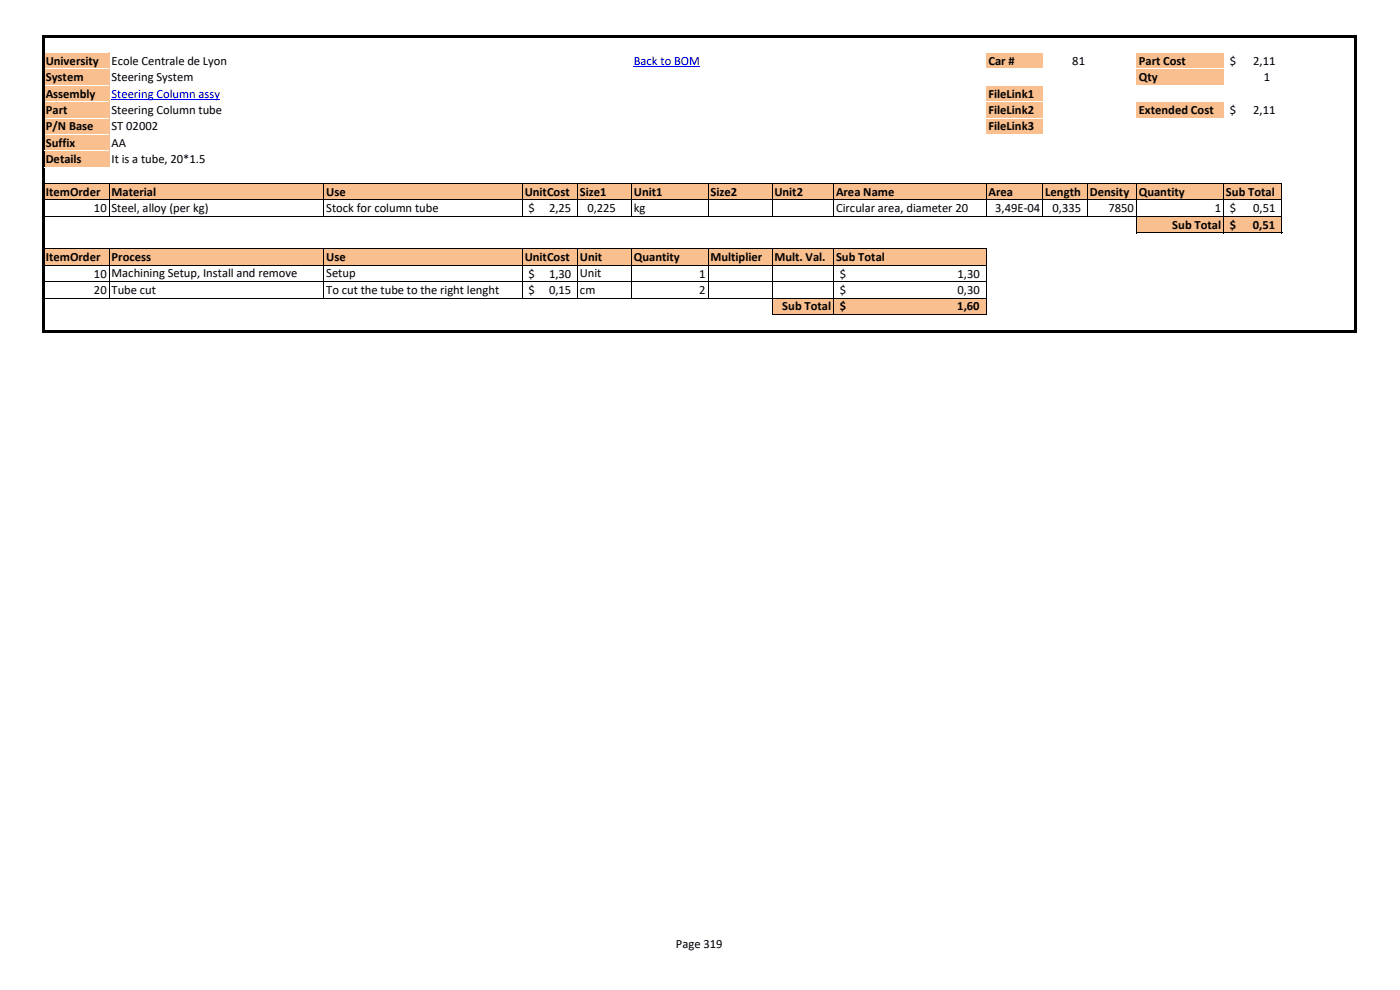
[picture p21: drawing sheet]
<svg xmlns="http://www.w3.org/2000/svg" width="297mm" height="210mm" viewBox="0 0 297 210" stroke-linecap="round" stroke-linejoin="round" font-family="sans-serif">
<defs><g id="words">
<g font-size="2.7">
<text x="9.7" y="13.8">University</text>
<text x="9.7" y="17.2">System</text>
<text x="23.7" y="13.8">Ecole Centrale de Lyon</text>
<text x="23.7" y="17.2">Steering System</text>
<text x="209.7" y="13.8">Car #</text>
<text x="227.5" y="13.8">81</text>
<text x="241.6" y="13.8">Part Cost</text>
<text x="241.6" y="17.2">Qty</text>
<text x="260.9" y="13.8">$</text>
<text x="265.8" y="13.8">2,11</text>
<text x="268.1" y="17.2">1</text>
<text x="9.7" y="20.7">Assembly</text>
<text x="209.7" y="20.7">FileLink1</text>
<text x="9.7" y="24.2">Part</text>
<text x="9.7" y="27.7">P/N Base</text>
<text x="23.7" y="24.2">Steering Column tube</text>
<text x="23.7" y="27.7">ST 02002</text>
<text x="209.7" y="24.2">FileLink2</text>
<text x="209.7" y="27.7">FileLink3</text>
<text x="241.6" y="24.2">Extended Cost</text>
<text x="260.9" y="24.2">$</text>
<text x="265.8" y="24.2">2,11</text>
<text x="9.7" y="31.1">Suffix</text>
<text x="9.7" y="34.6">Details</text>
<text x="23.7" y="31.1">AA</text>
<text x="23.7" y="34.6">It is a tube, 20*1.5</text>
<text x="9.7" y="41.5">ItemOrder</text>
<text x="23.7" y="41.5">Material</text>
<text x="69.2" y="41.5">Use</text>
<text x="111.3" y="41.5">UnitCost</text>
<text x="123" y="41.5">Size1</text>
<text x="134.5" y="41.5">Unit1</text>
<text x="150.7" y="41.5">Size2</text>
<text x="164.3" y="41.5">Unit2</text>
<text x="177.4" y="41.5">Area Name</text>
<text x="209.7" y="41.5">Area</text>
<text x="221.7" y="41.5">Length</text>
<text x="231.2" y="41.5">Density</text>
<text x="241.6" y="41.5">Quantity</text>
<text x="260.1" y="41.5">Sub Total</text>
<text x="19.9" y="45">10</text>
<text x="23.7" y="45">Steel, alloy (per kg)</text>
<text x="69.2" y="45">Stock for column tube</text>
<text x="112.1" y="45">$</text>
<text x="116.5" y="45">2,25</text>
<text x="124.6" y="45">0,225</text>
<text x="134.5" y="45">kg</text>
<text x="177.4" y="45">Circular area, diameter 20</text>
<text x="211.1" y="45">3,49E-04</text>
<text x="223.3" y="45">0,335</text>
<text x="235.2" y="45">7850</text>
<text x="257.7" y="45">1</text>
<text x="260.9" y="45">$</text>
<text x="265.8" y="45">0,51</text>
<text x="248.7" y="48.5">Sub Total</text>
<text x="260.9" y="48.5">$</text>
<text x="265.8" y="48.5">0,51</text>
<text x="9.7" y="55.4">ItemOrder</text>
<text x="19.9" y="58.9">10</text>
<text x="23.7" y="55.4">Process</text>
<text x="23.7" y="58.8">Machining Setup, Install and remove</text>
<text x="69.2" y="55.4">Use</text>
<text x="69.2" y="58.8">Setup</text>
<text x="111.3" y="55.4">UnitCost</text>
<text x="112.1" y="58.9">$</text>
<text x="116.5" y="58.9">1,30</text>
<text x="123" y="55.4">Unit</text>
<text x="123" y="58.8">Unit</text>
<text x="134.5" y="55.4">Quantity</text>
<text x="148.4" y="58.9">1</text>
<text x="150.7" y="55.4">Multiplier</text>
<text x="164.3" y="55.4">Mult. Val.</text>
<text x="177.4" y="55.4">Sub Total</text>
<text x="178.2" y="58.9">$</text>
<text x="203.1" y="58.9">1,30</text>
<text x="19.9" y="62.4">20</text>
<text x="23.7" y="62.3">Tube cut</text>
<text x="69.2" y="62.4">To cut the tube to the right lenght</text>
<text x="112.1" y="62.4">$</text>
<text x="116.5" y="62.4">0,15</text>
<text x="123" y="62.3">cm</text>
<text x="148.4" y="62.4">2</text>
<text x="166" y="65.8">Sub Total</text>
<text x="178.2" y="62.4">$</text>
<text x="178.2" y="65.8">$</text>
<text x="203.1" y="65.8">1,60</text>
<text x="203.1" y="62.4">0,30</text>
<text x="143.4" y="201.2">Page 319</text>
</g>
<g font-size="2.7" fill="#00f">
<text x="134.5" y="13.8">Back to BOM</text>
<text x="23.7" y="20.7">Steering Column assy</text>
</g>
</g></defs>
<g fill="#fabf8f">
<path d="M9.3 11.1h13.9v3.5h-13.9z" fill-rule="evenodd"/>
<path d="M209.2 11.1h12.1v3.5h-12.1z" fill-rule="evenodd"/>
<path d="M241.1 11.1h18.5v3.5h-18.5z" fill-rule="evenodd"/>
<path d="M9.3 14.6h13.9v3.5h-13.9z" fill-rule="evenodd"/>
<path d="M241.1 14.6h18.5v3.5h-18.5z" fill-rule="evenodd"/>
<path d="M9.3 18.1h13.9v7h-13.9z" fill-rule="evenodd"/>
<path d="M209.2 18.1h12.1v7h-12.1z" fill-rule="evenodd"/>
<path d="M241.1 21.6h18.5v3.5h-18.5z" fill-rule="evenodd"/>
<path d="M9.3 25h13.9v3.5h-13.9z" fill-rule="evenodd"/>
<path d="M209.2 25h12.1v3.5h-12.1z" fill-rule="evenodd"/>
<path d="M9.3 28.5h13.9v7h-13.9z" fill-rule="evenodd"/>
<path d="M9.3 38.9h262.6v3.5h-262.6z" fill-rule="evenodd"/>
<path d="M241.1 45.9h30.8v3.5h-30.8z" fill-rule="evenodd"/>
<path d="M9.3 52.8h199.9v3.5h-199.9z" fill-rule="evenodd"/>
<path d="M163.8 63.2h45.4v3.5h-45.4z" fill-rule="evenodd"/>
</g>
<path d="M134.5 14.1h14M23.7 21.1h23" fill="none" stroke="#00f" stroke-width=".21"/>
<g fill="#fff">
<path d="M9.4 11h13.8v.3h-13.8z" fill-rule="evenodd"/>
<path d="M209.2 11h12.1v.3h-12.1z" fill-rule="evenodd"/>
<path d="M9.4 14.5h13.8v.2h-13.8z" fill-rule="evenodd"/>
<path d="M110.8 14.5h11.8v.2h-11.8z" fill-rule="evenodd"/>
<path d="M209.2 14.5h12.1v.2h-12.1z" fill-rule="evenodd"/>
<path d="M9.4 18h13.8v.2h-13.8z" fill-rule="evenodd"/>
<path d="M110.8 18h11.8v.2h-11.8z" fill-rule="evenodd"/>
<path d="M209.2 18h12.1v.2h-12.1z" fill-rule="evenodd"/>
<path d="M9.4 21.5h13.8v.2h-13.8z" fill-rule="evenodd"/>
<path d="M110.8 21.5h11.8v.2h-11.8z" fill-rule="evenodd"/>
<path d="M209.2 21.5h12.1v.2h-12.1z" fill-rule="evenodd"/>
<path d="M9.4 24.9h13.8v.3h-13.8z" fill-rule="evenodd"/>
<path d="M110.8 24.9h11.8v.3h-11.8z" fill-rule="evenodd"/>
<path d="M209.2 24.9h12.1v.3h-12.1z" fill-rule="evenodd"/>
<path d="M9.4 28.4h13.8v.2h-13.8z" fill-rule="evenodd"/>
</g>
<g fill="none" stroke="#000" stroke-width=".21">
<path d="M23.2 39v7M68.7 39v7M110.8 39v7M122.6 39v7M134 39v7M150.2 39v7M163.8 39v7M176.9 39v7M209.2 39v7M221.2 39v7M230.7 39v7M241.1 39v10.5"/>
<path d="M259.6 39v10.5M271.9 39v10.5M23.2 52.9v10.4M68.7 52.9v10.4M110.8 52.9v10.4M122.6 52.9v10.4M134 52.9v10.4M150.2 52.9v10.4M163.8 52.9v13.9M176.9 52.9v13.9M209.2 52.9v13.9"/>
</g>
<g fill="#000">
<path d="M9.4 7.5h278.4v.4h-278.4z" fill-rule="evenodd"/>
<path d="M9 7.5h.4v63.1h-.4z" fill-rule="evenodd"/>
<path d="M287.3 7.9h.5v62.7h-.5z" fill-rule="evenodd"/>
</g>
<g fill="#fff">
<path d="M241.1 11h18.5v.3h-18.5z" fill-rule="evenodd"/>
<path d="M241.1 14.5h18.5v.2h-18.5z" fill-rule="evenodd"/>
<path d="M241.1 18h18.5v.2h-18.5z" fill-rule="evenodd"/>
<path d="M241.1 21.5h18.5v.2h-18.5z" fill-rule="evenodd"/>
<path d="M241.1 24.9h18.5v.3h-18.5z" fill-rule="evenodd"/>
<path d="M209.2 28.4h12.1v.2h-12.1z" fill-rule="evenodd"/>
<path d="M9.4 31.9h13.8v.2h-13.8z" fill-rule="evenodd"/>
<path d="M9.4 35.4h13.8v.2h-13.8z" fill-rule="evenodd"/>
</g>
<path d="M9.4 38.9h262.6M9.4 42.4h262.6M9.4 45.9h262.6M9.4 52.8h199.9M9.4 56.3h199.9M9.4 59.8h199.9M241.2 49.3h30.8M9.4 63.2h199.9M163.9 66.7h45.4" fill="none" stroke="#000" stroke-width=".21"/>
<path d="M9.4 70.1h278.4v.5h-278.4z" fill-rule="evenodd" fill="#000"/>
<use href="#words"/>
</svg>
